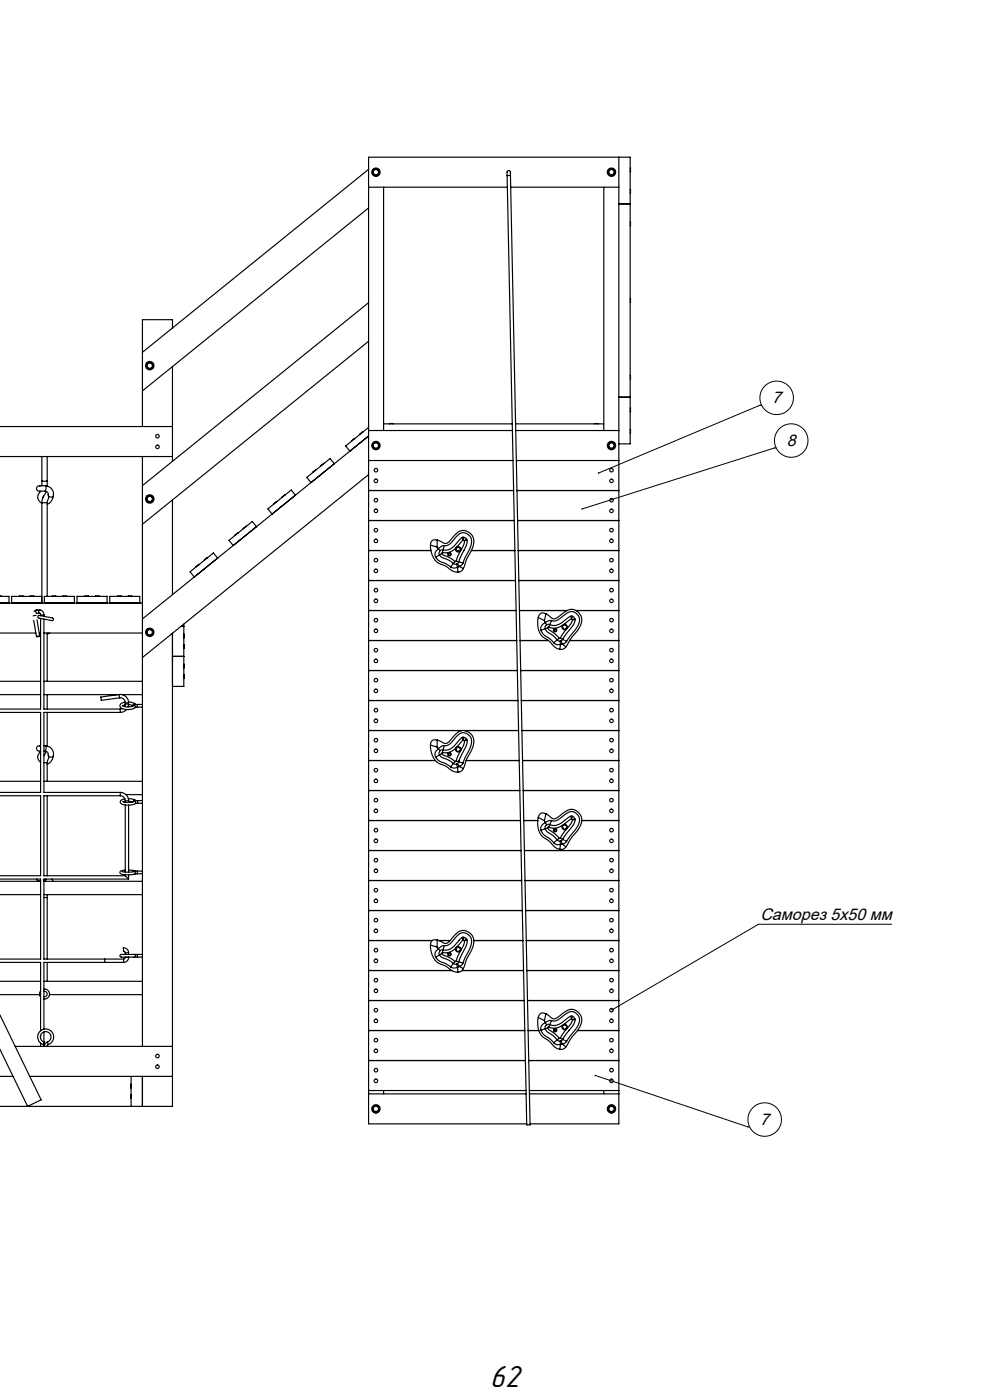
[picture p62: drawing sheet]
<svg xmlns="http://www.w3.org/2000/svg" width="297mm" height="420mm" viewBox="0 0 297 420" stroke-linecap="round" stroke-linejoin="round" font-family="sans-serif">
<defs><g id="words">
<text font-size="9.5" x="146.8" y="416.1">62</text>
<g font-size="5">
<text x="231.4" y="120.9">7</text>
<text x="235.8" y="133.7">8</text>
<text x="227.9" y="276.1">Саморез 5х50 мм</text>
<text x="227.8" y="337.4">7</text>
</g>
</g></defs>
<g fill="none" stroke="#000" stroke-width=".35">
<path d="M110.5 50.8l-67.8 54.9M110.5 56.2h41.6M111.9 51.2l.8-.4 .7 .4v.9l-.7 .4-.8-.4zM115 56.2v73M153 52.6a.95 .95 0 0 0-.8-1.4l-.2 .3v1.2M153 52.6l5.9 284.8-1 .1-5.9-284.8M153 52.6l-1 .1M153.1 56.2h32.4M181 56.2v73M182.5 51.2l.8-.4 .7 .4v.9l-.7 .4-.8-.4zM185.5 47.2v290h-26.6M188.9 50.4v1.1"/>
<path d="M188.9 56.8v1.1M110.5 62.4l-67.8 54.9M185.5 61.2h3.4M188.9 66.6v1.1M51.7 98.4v-2.5h-9v32.1M110.5 90.8l-67.8 54.9M188.9 89.6v1.1M44.1 109.3l.8-.5 .7 .5 .1 .8-.8 .5-.8-.5zM51.7 110v28.4M110.5 102.4l-67.8 54.9M185.5 119.2h3.4M188.9 112.6v1.1"/>
<path d="M-.1 128h51.8M0 137h51.7M12.5 137v8.7M14.1 137v8.8M42.7 137v176.9M97.1 139.1l-.8 .6M100.2 139.1l-1.3-1.5-7 5.6 1.3 1.6M106.3 131.6l-.9 .7M108.7 129.6l-.8 .7M110.5 128.2l-6.9 5.6 1.3 1.5 5.6-4.5-67.8 54.9M110.5 138.2h43.2M110.5 129.2h43.1"/>
<path d="M111.9 133.2l.8-.4 .7 .4v.9l-.7 .4-.8-.4zM115 127.2h38.5M116.7 127.2h1.1M154.5 127.2h26.5M154.6 129.2h30.9M154.7 138.2h30.8M178.2 127.2h1.1M182.5 133.2l.8-.4 .7 .4v.9l-.7 .4-.8-.4zM185.5 133.2h3.4v-86h-78.4v290h47.4M188.9 122.4v1.1M188.9 128.8v1.1M11.9 147.4l.1 .1"/>
<path d="M11.9 145.8h1.9M12 145.8a.88 .88 0 0 0-1 1 .88 .88 0 0 0 1.3 .5l1.2 .1M12 147.5h.1M12.1 147.4a2.13 2.13 0 0 0 .4 3.6M12.5 144.3h1.6M12.5 150.8h1.6M12.5 150.8v30.1M13.1 148.8l-.6 2M13.5 147.4a1.13 1.13 0 0 1 1 1.4M13.8 145.8l-.3 1.6M13.8 145.8h.3a2.44 2.44 0 0 1 1.9 3M13.9 147.4l-1 1.8"/>
<path d="M14 145.8h.1M14.1 145.8h.1M14.1 150.8v28.1M14.5 148.8v.7l-.4 1.3M14.5 148.8l.9 .3 .6-.3M16 148.8a2.99 2.99 0 0 1-1.9 2.5M44.1 149.3l.8-.5 .7 .5 .1 .8-.8 .5-.8-.5zM51.7 150v28.4M71.3 159.9l-.8 .7M73.8 157.9l-.8 .7M76.9 158l-1.3-1.6-7 5.7 1.3 1.6M82.9 150.5l-.8 .7"/>
<path d="M85.4 148.5l-.8 .7M88.5 148.6l-1.2-1.6-7 5.7 1.2 1.5M94.6 141.1l-.8 .6M110.5 147.2h43.4M110.5 156.2h43.6M110.5 142.4l-67.8 54.9M154.9 147.2h30.6M155.1 156.2h30.4M-.1 178.8l.4 .1M0 178.9h2.7v2M5.9 178.9h1M9.1 178.9h1"/>
<path d="M12.5 178.9h-9v2M15.7 178.9h1M18.9 178.9h1M25.5 178.9h1M28.7 178.9h1M35.3 178.9h1M38.5 178.9h1M59.6 169.4l-.8 .7M62.1 167.4l-.8 .6M65.2 167.4l-1.2-1.5-7 5.6 1.2 1.6M110.5 174.2h44M110.5 165.2h18.6"/>
<path d="M129 163.5a5.5 5.5 0 0 0 4.3 6.2l2.4 1.6 1.5 .4M129 163.5l2 .6M130.6 167.1l1.1 1.3 1.9 .7 1.4 1M131 164.1l.4 .5M131 162v2.1M131 162l.8 .3a2.38 2.38 0 0 0 2.3 .6l.4-.3a8.5 8.5 0 0 1 4.1-3.5 3.5 3.5 0 0 1 3 5.3l-.3 .7a18.8 18.8 0 0 0-2.4 5.5M131 162a1.42 1.42 0 0 0-1.5 .1 1.42 1.42 0 0 0-.5 1.4M131.4 164.6v.1M131.4 164.7a1.88 1.88 0 0 0-.8 2.4M131.4 164.7l.5 .5M131.7 166.5l-1.1 .6M131.7 166.5l.7 .7 2.2 .9 1.3 .9"/>
<path d="M131.9 165.2a1 1 0 0 0-.2 1.3M132.4 166l.5 .5 1.6 .7 1.9 1.2M132.4 166l-.7 .5M132.6 165.8l-.2 .2M132.8 165a4 4 0 0 0 4.3-2.3l.4-.5a1.35 1.35 0 0 1 1.9-.8 1.35 1.35 0 0 1 .4 2.1l-2.3 5M132.8 165l-.9 .2M132.8 165l-.2 .8M133.1 163.7l-.7 .2-1 .7M133.1 163.7a3.2 3.2 0 0 0 3.1-2 3.2 3.2 0 0 1 3.3-1.8 2.74 2.74 0 0 1 1.6 3.9l-2.3 5.1M133.1 163.7l-.3 1.3M135 170.1a2.03 2.03 0 0 0 2.1 .1M135.9 169l-.9 1.1"/>
<path d="M135.9 169l1 .2M136.4 168.4l-.5 .6M136.6 164.4l-1.6 1.2-1.3 .2h-1.1M136.7 168.3l.8 .2M136.7 168.3l-.3 .1M136.8 165.2h1M136.9 169.2l.2 1M136.9 164.1l-.3 .3M136.9 164.1a.8 .8 0 0 1 1.2 .6 .8 .8 0 0 1-.9 .9 .8 .8 0 0 1-.6-1.2M137 169.1l.6 .8M137 169.1l-.1 .1M137.1 170.2l.1 1.5"/>
<path d="M137.5 168.5l1.3 .4M137.5 168.5l-.5 .6M137.6 170l-.5 .2M137.6 169.9h.1M137.6 169.9l1.3 .7M138.5 161.2l.4 .8M138.8 168.9l-.6 .7-.6 .3M138.9 162l-2 2.1M138.9 162l.3 .2M138.9 170.6l-.7 .8-1 .3M139 161.2l-.1 .8M139 165.2h.1"/>
<path d="M139.2 162.2a6.1 6.1 0 0 1-1.4 3.5l-1.1 2.6M139.8 161.7l-.6 .5M140 162l-.8 .2M141.3 165.2h13M155.3 165.2h30.2M155.5 174.2h30M-.1 189.9h10.8M0 180.9h42.7M10.1 186.1l.8 4.9M10.8 184.6l-.9 .2M10.9 191l1-.2zM11.1 184l-.1 .1"/>
<path d="M11.1 183l-.9 .5M11.1 183l-.4 .4 .4 .6M11.1 184h.9M11.1 183h.9M11.1 185.9l.8 4.9M11.4 184.7l2.2 .3a3.3 3.3 0 0 1 2.4 .7v.3a5.2 5.2 0 0 1-3.3-.4l-1-.2a.4 .4 0 0 1-.4-.2 .4 .4 0 0 1 .1-.5zM11.8 189.9h.4M12 183a1.36 1.36 0 0 1 1.2 1.5M12 184l.2 .5M12 183l-.4 .4 .4 .6M12.2 184.5h1M12.2 184.5v.2"/>
<path d="M12.2 185.5v27.2M13.2 184.5v.4M13.2 185.7v27M13.2 189.9h29.5M13.3 180.9v-2h9v2M14.1 189.9v14.5M14.8 189.9l-.7 .4M23.1 180.9v-2h9v2M32.9 180.9v-2h9v2M44.1 189.3l.8-.5 .7 .5 .1 .8-.8 .5-.8-.5zM51.7 190v141.9h-51.8M51.7 196.9h3.4"/>
<path d="M54.2 187.9h.9M55.1 199.3v1M55.1 193.5v1M55.1 190.3v1M55.1 187.2v18.7h-3.4M110.5 192.2h44.4M110.5 183.2h44.2M155.7 183.2h14.3M155.9 192.2h8.5M161.3 185.2a5.5 5.5 0 0 0 3 6.9l2.1 2.1 1.4 .6M161.3 185.2l1.9 1M162.1 189.1l1 1.4 1.7 1.1 1.1 1.2"/>
<path d="M163.2 186.2l.2 .6M163.4 188.6l-1.3 .5M163.4 188.6l.6 .9 1.9 1.3 1.1 1.2M163.4 186.8h.1M163.4 186.8a1.88 1.88 0 0 0-1.3 2.3M163.4 186.8l.4 .6M163.6 184.1l-.4 2.1M163.6 184.1l.7 .4a2.38 2.38 0 0 0 2.1 1.1l.5-.2a8.5 8.5 0 0 1 4.7-2.6 3.5 3.5 0 0 1 1.9 5.8l-.4 .5a18.8 18.8 0 0 0-3.5 5M163.6 184.1a1.42 1.42 0 0 0-1.5-.1 1.42 1.42 0 0 0-.8 1.2M163.8 187.4a1 1 0 0 0-.4 1.2M164.2 188.4l.3 .5 1.5 1 1.6 1.6M164.2 188.4l-.8 .2"/>
<path d="M164.4 188.1l-.2 .3M164.8 187.4a4 4 0 0 0 4.6-1.4l.5-.4a1.35 1.35 0 0 1 2.1-.4 1.35 1.35 0 0 1-.1 2.1l-3.3 4.5M164.8 187.4h-1M164.8 187.4l-.4 .7M165.3 186.2h-.7l-1.2 .6M165.3 186.2a3.2 3.2 0 0 0 3.4-1.3 3.2 3.2 0 0 1 3.6-1.2 2.74 2.74 0 0 1 .8 4.2l-3.3 4.5M165.3 186.2l-.5 1.2M165.9 192.8a2.03 2.03 0 0 0 2.1 .5M167 192l-1.1 .8M167 192l.9 .3M167.6 191.5l-.6 .5M167.9 192.3l.1 1"/>
<path d="M167.9 191.4l.7 .4M167.9 191.4l-.3 .1M168 193.3l-.2 1.5M168 193.3h.1M168.1 192.3h-.2M168.1 192.3l.4 .9M168.5 193.2h.1M168.5 193.2l-.5 .1M168.5 193.2l1.1 .9M168.6 187.6l-1.8 .8h-1.3l-1.1-.3M168.6 191.8l1.2 .6M168.6 191.8l-.5 .5"/>
<path d="M169 187.4l-.4 .2M169 187.4a.8 .8 0 0 1 1 .7 .8 .8 0 0 1-1.1 .8 .8 .8 0 0 1-.3-1.3M169.6 194.1l-.8 .6-1 .1M169.8 192.4l-.6 .6-.7 .2M170.7 192.2h14.8M171.1 184.8l.2 .8M171.3 185.6l-2.3 1.8M171.3 185.6l.3 .3M171.6 184.9l-.3 .7M171.6 185.9a6.1 6.1 0 0 1-2.1 3.2l-1.6 2.3M172.3 185.6l-.7 .3M172.4 185.9h-.8"/>
<path d="M172.6 183.2h12.9M-.1 212.7h12.3M-.1 213.7h12.3M-.1 208.4h12.3M-.1 204.4h12.3M12.2 213.7v24M13.1 212.7h22.9M13.1 213.7h22.9M13.2 213.7v24M13.2 208.4h22.2M13.2 204.4h29.5M14.1 208.4v4.3"/>
<path d="M14.1 213.7v10.1M35.7 208.4a2.5 2.5 0 0 1 2.8 2.4M35.7 208.4l-5.5 .7 .1 .5v.5l5.5-.8M35.7 208.4l.1 .9M35.8 209.3a1.5 1.5 0 0 1 1.7 1.5M36 212.7v1M36.6 208.4h6.1M36.7 212.6l-.7 .1M36.7 211.7a3.6 3.6 0 0 0 3.2 0M37.5 211.5l-.7 .2M37.5 210.7h-.4a1 1 0 0 0-1.2 1 1 1 0 0 0 1.2 1l2 .1 1.4-.5M37.5 211.2l-.2 .8"/>
<path d="M37.5 211.2h1M37.5 210.8h1M37.5 210.8v.4M37.9 212.9l-.7 .5-1.2 .3M38.5 210.6l1.4 .2 .7 .5M38.5 211.4l1.4 .3M38.5 211.2l-.1 .9M38.5 210.8v.4M39.9 211.7l.6 .1v.5M40.6 211.4a.4 .4 0 0 0-.5-.2 .4 .4 0 0 0-.2 .5M41.2 212.1l-.7 .2M41.2 211.3l-1.3 .4"/>
<path d="M41.2 211.3v.8M41.2 211.3h1.5M41.2 212.1h1.5M55.1 202.5v1M110.5 201.2h44.5M110.5 219.2h28M110.5 210.2h44.7M139.1 219.2h16.3M156 201.2h29.5M156.2 210.2h29.3M156.4 219.2h29.1M-.1 238.7h12.3"/>
<path d="M-.1 237.7h12.3M-.1 234.4h12.3M11.9 225.4l.1 .1M12 223.8a.85 .85 0 0 0-1 .9 .85 .85 0 0 0 1.2 .7l-.1 .1a2.02 2.02 0 0 0 .1 3.2M12 225.5h.1M12.2 223.8h-.3M12.2 238.7v24M13.1 238.7h22.9M13.1 237.7h22.9M13.2 223.7l.6 .1M13.2 225.3l.3 .1M13.2 228.8h.9"/>
<path d="M13.2 238.7v24M13.2 234.4h29.5M13.5 225.4a1.13 1.13 0 0 1 1 1.4M13.8 223.8l-.3 1.6M13.8 223.8h.3a2.44 2.44 0 0 1 1.9 3M13.9 225.4l-.7 1.3M14 223.8h.1M14.1 223.8h.1M14.1 228.8v5.6M14.1 238.7v24M14.5 226.8v.7l-.4 1.3M14.5 226.8l.9 .3 .6-.3"/>
<path d="M16 226.8a2.99 2.99 0 0 1-1.9 2.5M36 238.7a1.5 1.5 0 0 1 1.5 1.5M36 237.7a2.5 2.5 0 0 1 2.5 2.5M36 237.7v1M37.4 239.7l-.5 .1a.83 .83 0 0 0-.9 .9 .83 .83 0 0 0 1.1 .7 5.3 5.3 0 0 0 3.5-.3M37.7 238.4h5M38.5 239.6l1.4 .2 .8 .4M110.5 228.2h20M110.5 237.2h45.3M129 223.5a5.5 5.5 0 0 0 4.3 6.2l2.4 1.6 1.5 .4M129 223.5l2 .6M130.6 227.1l1.1 1.3 1.9 .7 1.4 1"/>
<path d="M131 224.1l.4 .5M131 222v2.1M131 222l.8 .3a2.38 2.38 0 0 0 2.3 .6l.4-.3a8.5 8.5 0 0 1 4.1-3.5 3.5 3.5 0 0 1 3 5.3l-.3 .7a18.8 18.8 0 0 0-2.4 5.5M131 222a1.42 1.42 0 0 0-1.5 .1 1.42 1.42 0 0 0-.5 1.4M131.4 224.6v.1M131.4 224.7a1.88 1.88 0 0 0-.8 2.4M131.4 224.7l.5 .5M131.7 226.5l-1.1 .6M131.7 226.5l.7 .7 2.2 .9 1.3 .9M131.9 225.2a1 1 0 0 0-.2 1.3M132.4 226l.5 .5 1.6 .7 1.9 1.2M132.4 226l-.7 .5"/>
<path d="M132.6 225.8l-.2 .2M132.8 225a4 4 0 0 0 4.3-2.3l.4-.5a1.35 1.35 0 0 1 1.9-.8 1.35 1.35 0 0 1 .4 2.1l-2.3 5M132.8 225l-.9 .2M132.8 225l-.2 .8M133.1 223.7l-.3 1.3M133.1 223.7a3.2 3.2 0 0 0 3.1-2 3.2 3.2 0 0 1 3.3-1.8 2.74 2.74 0 0 1 1.6 3.9l-2.3 5.1M133.1 223.7l-.7 .2-1 .7M134.7 228.2h.1M135 230.1a2.03 2.03 0 0 0 2.1 .1M135.9 229l-.9 1.1M135.9 229l1 .2M136.4 228.4l-.5 .6"/>
<path d="M136.6 224.4l-1.6 1.2-1.3 .2h-1.1M136.7 228.3l.8 .2M136.7 228.3l-.3 .1M136.9 229.2l.2 1M136.9 224.1l-.3 .3M136.9 224.1a.8 .8 0 0 1 1.2 .6 .8 .8 0 0 1-.9 .9 .8 .8 0 0 1-.6-1.2M137 229.1l.6 .8M137 229.1l-.1 .1M137.1 230.2l.1 1.5M137.5 228.5l1.3 .4M137.5 228.5l-.5 .6M137.6 228.2h.1"/>
<path d="M137.6 230l-.5 .2M137.6 229.9h.1M137.6 229.9l1.3 .7M138.5 221.2l.4 .8M138.8 228.9l-.6 .7-.6 .3M138.9 222l-2 2.1M138.9 222l.3 .2M138.9 230.6l-.7 .8-1 .3M139 221.2l-.1 .8M139.2 222.2a6.1 6.1 0 0 1-1.4 3.5l-1.1 2.6M139.7 228.2h15.9M139.8 221.7l-.6 .5"/>
<path d="M140 222l-.8 .2M156.6 228.2h28.9M156.8 237.2h28.7M36.8 240.4l1.6 .3 1.7-.2M37.5 240.5l-.4 .1M37.5 240.2h1M37.5 240.2v.5M37.5 241.5v20.1M38.5 240.4l1.3 .2M38.5 240.2v.5M38.5 241.5v20.1M40.1 240.4a.4 .4 0 0 1 .5 .1 .4 .4 0 0 1 0 .6"/>
<path d="M40.7 240.2a.4 .4 0 0 0-.5-.1 .4 .4 0 0 0-.2 .4M41.3 241l-.7 .1M41.3 240.2l-1.2 .3M41.3 240.2v.8M41.3 240.2h1.4M41.3 241h1.4M110.5 255.2h45.7M110.5 246.2h45.5M157 246.2h4.2M157.2 255.2h28.3M161.3 245.2a5.5 5.5 0 0 0 3 6.9l2.1 2.1 1.4 .6M161.3 245.2l1.9 1"/>
<path d="M162.1 249.1l1 1.4 1.7 1.1 1.1 1.2M163.2 246.2l.2 .6M163.4 248.6l-1.3 .5M163.4 248.6l.6 .9 1.9 1.3 1.1 1.2M163.4 246.8h.1M163.4 246.8a1.88 1.88 0 0 0-1.3 2.3M163.4 246.8l.4 .6M163.6 244.1l-.4 2.1M163.6 244.1l.7 .4a2.38 2.38 0 0 0 2.1 1.1l.5-.2a8.5 8.5 0 0 1 4.7-2.6 3.5 3.5 0 0 1 1.9 5.8l-.4 .5a18.8 18.8 0 0 0-3.5 5M163.6 244.1a1.42 1.42 0 0 0-1.5-.1 1.42 1.42 0 0 0-.8 1.2M163.8 247.4a1 1 0 0 0-.4 1.2M164.2 248.4l.3 .5 1.5 1 1.6 1.6"/>
<path d="M164.2 248.4l-.8 .2M164.4 248.1l-.2 .3M164.8 247.4a4 4 0 0 0 4.6-1.4l.5-.4a1.35 1.35 0 0 1 2.1-.4 1.35 1.35 0 0 1-.1 2.1l-3.3 4.5M164.8 247.4h-1M164.8 247.4l-.4 .7M165.3 246.2h-.7l-1.2 .6M165.3 246.2a3.2 3.2 0 0 0 3.4-1.3 3.2 3.2 0 0 1 3.6-1.2 2.74 2.74 0 0 1 .8 4.2l-3.3 4.5M165.3 246.2l-.5 1.2M165.9 252.8a2.03 2.03 0 0 0 2.1 .5M167 252l-1.1 .8M167 252l.9 .3M167.6 251.5l-.6 .5"/>
<path d="M167.9 252.3l.1 1M167.9 251.4l.7 .4M167.9 251.4l-.3 .1M168 253.3l-.2 1.5M168 253.3h.1M168.1 252.3h-.2M168.1 252.3l.4 .9M168.5 253.2l1.1 .9M168.5 253.2l-.5 .1M168.6 247.6l-1.8 .8h-1.3l-1.1-.3M168.6 251.8l1.2 .6M168.6 251.8l-.5 .5"/>
<path d="M169 247.4l-.4 .2M169 247.4a.8 .8 0 0 1 1 .7 .8 .8 0 0 1-1.1 .8 .8 .8 0 0 1-.3-1.3M169.2 246.2h.1M169.6 254.1l-.8 .6-1 .1M169.8 252.4l-.6 .6-.7 .2M171.1 244.8l.2 .8M171.3 245.6l-2.3 1.8M171.3 245.6l.3 .3M171.6 244.9l-.3 .7M171.6 245.9a6.1 6.1 0 0 1-2.1 3.2l-1.6 2.3M172.3 245.6l-.7 .3M172.4 245.9h-.8"/>
<path d="M174.4 246.2h11.1M-.1 262.7h12.3M-.1 263.7h12.3M-.1 268.4h12.3M11 263.7a.96 .96 0 0 0 1.2 .7h-12.3M11.9 264.4h.1M12.2 263.7v24M13.1 262.7h24.4M13.1 263.7h25.4M13.2 264.3l.3 .1M13.2 269.3h.9M13.2 263.7v24"/>
<path d="M13.2 268.4h29.5M13.2 264.4h29.5M13.5 264.4h.2M13.8 263.7l-.3 .7M14.1 268.4v19.3M15.5 263.7l.4 .7M36.6 261.5l1.7 .2 1.8-.2M37.5 261l-.6 .1a.69 .69 0 0 0-1 .7 .69 .69 0 0 0 1 .6h2l1.5-.2M37.5 262.7l1 1M37.5 262.4v.3M38.5 261l2 .3M38.5 262.4v1.3"/>
<path d="M40.1 261.5a.4 .4 0 0 1 .5 .2 .4 .4 0 0 1-.2 .5M40.5 261.4l-.3-.1-.3 .2M41.2 262.1l-.8 .1M41.2 261.3l-1.1 .2M41.2 261.3v.8M41.2 261.3h1.5M41.2 262.1h1.5M110.5 264.2h45.8M110.5 273.2h46M157.3 264.2h28.2M157.5 273.2h28M-.1 287.7h12.3"/>
<path d="M0 298.4h11.9M0 294.4h12.2M0 288.7h12.2M12.2 297.3a1.5 1.5 0 0 0 0 1.8M12.2 288.7v20.5M13.1 288.7h23.9M13.1 287.7h23.9M13.2 297.4a.8 .8 0 0 1 .9 .8 .8 .8 0 0 1-.9 .8M13.2 296.7a1.5 1.5 0 0 1 1.6 1.5 1.5 1.5 0 0 1-1.6 1.5M13.2 288.7v20M13.2 294.4h29.5M14.1 288.7v5.7"/>
<path d="M14.8 298.4h27.9M31.4 287.7v1M37 287.7v1M37.5 287.2l-.5 .5M37.5 285.8v-.2a1.01 1.01 0 0 1-.5-1.3 1.5 1.5 0 0 1 1.5 1.5M37.5 285.8h1M37.5 287.2h1M37.5 285.8v.5M37.5 287.1v.1M38.5 287.2a1.5 1.5 0 0 1-1.5 1.5M38.5 285.8v.5M38.5 287.1v.1"/>
<path d="M40.2 286.3h-1.8a3.2 3.2 0 0 0-2.4 .3v.3a5 5 0 0 0 3.2 .2h1M40.2 286.3h1M40.2 287.1h1M40.2 286.3a.4 .4 0 0 1 .4 .4 .4 .4 0 0 1-.4 .4M41.2 286.3v.8M41.2 286.3h1.5M41.2 287.1h1.5M110.5 291.2h24.9M110.5 282.2h19M129 283.5a5.5 5.5 0 0 0 4.3 6.2l2.4 1.6 1.5 .4M129 283.5l2 .6M130.6 287.1l1.1 1.3 1.9 .7 1.4 1"/>
<path d="M131 284.1l.4 .5M131 282v2.1M131 282l.8 .3a2.38 2.38 0 0 0 2.3 .6l.4-.3a8.5 8.5 0 0 1 4.1-3.5 3.5 3.5 0 0 1 3 5.3l-.3 .7a18.8 18.8 0 0 0-2.4 5.5M131 282a1.42 1.42 0 0 0-1.5 .1 1.42 1.42 0 0 0-.5 1.4M131.4 284.6v.1M131.4 284.7a1.88 1.88 0 0 0-.8 2.4M131.4 284.7l.5 .5M131.5 282.2h3.4M131.7 286.5l-1.1 .6M131.7 286.5l.7 .7 2.2 .9 1.3 .9M131.9 285.2a1 1 0 0 0-.2 1.3M132.4 286l.5 .5 1.6 .7 1.9 1.2"/>
<path d="M132.4 286l-.7 .5M132.6 285.8l-.2 .2M132.8 285a4 4 0 0 0 4.3-2.3l.4-.5a1.35 1.35 0 0 1 1.9-.8 1.35 1.35 0 0 1 .4 2.1l-2.3 5M132.8 285l-.9 .2M132.8 285l-.2 .8M133.1 283.7l-.7 .2-1 .7M133.1 283.7a3.2 3.2 0 0 0 3.1-2 3.2 3.2 0 0 1 3.3-1.8 2.74 2.74 0 0 1 1.6 3.9l-2.3 5.1M133.1 283.7l-.3 1.3M135 290.1a2.03 2.03 0 0 0 2.1 .1M135.9 289l-.9 1.1M135.9 289l1 .2M136.4 288.4l-.5 .6"/>
<path d="M136.6 284.4l-1.6 1.2-1.3 .2h-1.1M136.7 288.3l.8 .2M136.7 288.3l-.3 .1M136.9 289.2l.2 1M136.9 284.1l-.3 .3M136.9 284.1a.8 .8 0 0 1 1.2 .6 .8 .8 0 0 1-.9 .9 .8 .8 0 0 1-.6-1.2M137 289.1l.6 .8M137 289.1l-.1 .1M137.1 290.2l.1 1.5M137.5 288.5l1.3 .4M137.5 288.5l-.5 .6M137.5 282.2h.1"/>
<path d="M137.6 290l-.5 .2M137.6 289.9h.1M137.6 289.9l1.3 .7M138.5 291.2h18.4M138.5 281.2l.4 .8M138.8 288.9l-.6 .7-.6 .3M138.9 282l-2 2.1M138.9 282l.3 .2M138.9 290.6l-.7 .8-1 .3M139 281.2l-.1 .8M139.2 282.2a6.1 6.1 0 0 1-1.4 3.5l-1.1 2.6M139.8 281.7l-.6 .5"/>
<path d="M140 282l-.8 .2M142 282.2h14.7M157.7 282.2h27.8M157.9 291.2h27.6M-.1 304.4l12.4 25.5-4 2-8.4-17.2M4.5 313.9h47.2M12.2 310.6v.9M12.2 312.9v1M13.2 309.6v3M13.2 313.2v.7M13.3 312.6l-.2 .8zM14.2 312.6l.3 .7"/>
<path d="M14.2 312.6a1.6 1.6 0 0 0 .7-2.5 1.6 1.6 0 0 0-2.6 .1 1.6 1.6 0 0 0 1 2.4M14.2 312.6l-.6 .4-.3 .9M14.5 313.3a2.4 2.4 0 0 0 1.1-3.7 2.4 2.4 0 0 0-3.9 .2 2.4 2.4 0 0 0 1.4 3.6M14.5 313.3l-.4 .6M110.5 318.2h47M110.5 300.2h46.6M110.5 309.2h46.8M158.1 300.2h27.4M158.3 309.2h3.2M158.5 318.2h27M161.3 305.2a5.5 5.5 0 0 0 3 6.9l2.1 2.1 1.4 .6M161.3 305.2l1.9 1"/>
<path d="M162.1 309.1l1 1.4 1.7 1.1 1.1 1.2M163.2 306.2l.2 .6M163.4 308.6l-1.3 .5M163.4 308.6l.6 .9 1.9 1.3 1.1 1.2M163.4 306.8h.1M163.4 306.8a1.88 1.88 0 0 0-1.3 2.3M163.4 306.8l.4 .6M163.6 304.1l-.4 2.1M163.6 304.1l.7 .4a2.38 2.38 0 0 0 2.1 1.1l.5-.2a8.5 8.5 0 0 1 4.7-2.6 3.5 3.5 0 0 1 1.9 5.8l-.4 .5a18.8 18.8 0 0 0-3.5 5M163.6 304.1a1.42 1.42 0 0 0-1.5-.1 1.42 1.42 0 0 0-.8 1.2M163.8 307.4a1 1 0 0 0-.4 1.2M164.2 308.4l.3 .5 1.5 1 1.6 1.6"/>
<path d="M164.2 308.4l-.8 .2M164.4 308.1l-.2 .3M164.8 307.4a4 4 0 0 0 4.6-1.4l.5-.4a1.35 1.35 0 0 1 2.1-.4 1.35 1.35 0 0 1-.1 2.1l-3.3 4.5M164.8 307.4h-1M164.8 307.4l-.4 .7M165.3 306.2l-.5 1.2M165.3 306.2a3.2 3.2 0 0 0 3.4-1.3 3.2 3.2 0 0 1 3.6-1.2 2.74 2.74 0 0 1 .8 4.2l-3.3 4.5M165.3 306.2h-.7l-1.2 .6M165.9 312.8a2.03 2.03 0 0 0 2.1 .5M166.1 309.2h.6M167 312l-1.1 .8M167 312l.9 .3"/>
<path d="M167.6 311.5l-.6 .5M167.9 312.3l.1 1M167.9 311.4l.7 .4M167.9 311.4l-.3 .1M168 313.3l-.2 1.5M168 313.3h.1M168.1 312.3h-.2M168.1 312.3l.4 .9M168.5 313.2h.1M168.5 313.2l-.5 .1M168.5 313.2l1.1 .9M168.6 307.6l-1.8 .8h-1.3l-1.1-.3"/>
<path d="M168.6 311.8l1.2 .6M168.6 311.8l-.5 .5M169 307.4l-.4 .2M169 307.4a.8 .8 0 0 1 1 .7 .8 .8 0 0 1-1.1 .8 .8 .8 0 0 1-.3-1.3M169.6 314.1l-.8 .6-1 .1M169.8 312.4l-.6 .6-.7 .2M170.5 309.2h.1M171.1 304.8l.2 .8M171.3 305.6l-2.3 1.8M171.3 305.6l.3 .3M171.6 304.9l-.3 .7M171.6 305.9a6.1 6.1 0 0 1-2.1 3.2l-1.6 2.3"/>
<path d="M172.3 305.6l-.7 .3M172.4 305.9h-.8M173.1 309.2h12.4M-.1 322.9h4M8.9 322.9h42.8M39.3 325.3v1M39.3 328.5v1M39.3 322.9v9M42.7 322.9v9M110.5 327.2h47.1M110.5 328.2h47.2M111.9 332.2l.8-.4 .7 .4v.9l-.7 .4-.8-.4z"/>
<path d="M115 327.2v1M158.6 327.2h26.9M158.7 328.2h26.8M181 327.2v1M182.5 332.2l.8-.4 .7 .4v.9l-.7 .4-.8-.4z"/>
<circle cx="112.7" cy="51.7" r="1.25"/>
<circle cx="112.7" cy="51.7" r="1"/>
<circle cx="183.3" cy="51.7" r="1.25"/>
<circle cx="183.3" cy="51.7" r="1"/>
<circle cx="44.9" cy="109.7" r="1.25"/>
<circle cx="44.9" cy="109.7" r="1"/>
<circle cx="47.2" cy="130.9" r=".53"/>
<circle cx="47.2" cy="134.1" r=".53"/>
<circle cx="112.7" cy="133.7" r="1.25"/>
<circle cx="112.7" cy="133.7" r="1"/>
<circle cx="183.3" cy="133.7" r="1"/>
<circle cx="183.3" cy="133.7" r="1.25"/>
<circle cx="44.9" cy="149.7" r="1.25"/>
<circle cx="44.9" cy="149.7" r="1"/>
<circle cx="112.7" cy="144.3" r=".53"/>
<circle cx="112.7" cy="141.1" r=".53"/>
<circle cx="112.7" cy="153.3" r=".53"/>
<circle cx="112.7" cy="159.1" r=".53"/>
<circle cx="112.7" cy="150.1" r=".53"/>
<circle cx="183.3" cy="153.3" r=".53"/>
<circle cx="183.3" cy="159.1" r=".53"/>
<circle cx="183.3" cy="141.1" r=".53"/>
<circle cx="183.3" cy="150.1" r=".53"/>
<circle cx="183.3" cy="144.3" r=".53"/>
<circle cx="112.7" cy="171.3" r=".53"/>
<circle cx="112.7" cy="168.1" r=".53"/>
<circle cx="112.7" cy="162.3" r=".53"/>
<circle cx="112.7" cy="177.1" r=".53"/>
<circle cx="134.7" cy="166.3" r=".3"/>
<circle cx="134.7" cy="166.3" r=".5"/>
<circle cx="137.3" cy="164.8" r=".6"/>
<circle cx="183.3" cy="162.3" r=".53"/>
<circle cx="183.3" cy="171.3" r=".53"/>
<circle cx="183.3" cy="177.1" r=".53"/>
<circle cx="183.3" cy="168.1" r=".53"/>
<circle cx="44.9" cy="189.7" r="1.25"/>
<circle cx="44.9" cy="189.7" r="1"/>
<circle cx="112.7" cy="189.3" r=".53"/>
<circle cx="112.7" cy="180.3" r=".53"/>
<circle cx="112.7" cy="195.1" r=".53"/>
<circle cx="112.7" cy="198.3" r=".53"/>
<circle cx="112.7" cy="186.1" r=".53"/>
<circle cx="166.4" cy="189" r=".5"/>
<circle cx="166.4" cy="189" r=".3"/>
<circle cx="169.2" cy="188.1" r=".6"/>
<circle cx="183.3" cy="180.3" r=".53"/>
<circle cx="183.3" cy="195.1" r=".53"/>
<circle cx="183.3" cy="186.1" r=".53"/>
<circle cx="183.3" cy="198.3" r=".53"/>
<circle cx="183.3" cy="189.3" r=".53"/>
<circle cx="112.7" cy="207.3" r=".53"/>
<circle cx="112.7" cy="213.1" r=".53"/>
<circle cx="112.7" cy="204.1" r=".53"/>
<circle cx="112.7" cy="216.3" r=".53"/>
<circle cx="183.3" cy="213.1" r=".53"/>
<circle cx="183.3" cy="216.3" r=".53"/>
<circle cx="183.3" cy="207.3" r=".53"/>
<circle cx="183.3" cy="204.1" r=".53"/>
<circle cx="112.7" cy="225.3" r=".53"/>
<circle cx="112.7" cy="222.1" r=".53"/>
<circle cx="112.7" cy="234.3" r=".53"/>
<circle cx="112.7" cy="231.1" r=".53"/>
<circle cx="134.7" cy="226.3" r=".3"/>
<circle cx="134.7" cy="226.3" r=".5"/>
<circle cx="137.3" cy="224.8" r=".6"/>
<circle cx="183.3" cy="231.1" r=".53"/>
<circle cx="183.3" cy="225.3" r=".53"/>
<circle cx="183.3" cy="222.1" r=".53"/>
<circle cx="183.3" cy="234.3" r=".53"/>
<circle cx="112.7" cy="258.1" r=".53"/>
<circle cx="112.7" cy="243.3" r=".53"/>
<circle cx="112.7" cy="252.3" r=".53"/>
<circle cx="112.7" cy="249.1" r=".53"/>
<circle cx="112.7" cy="240.1" r=".53"/>
<circle cx="166.4" cy="249" r=".5"/>
<circle cx="166.4" cy="249" r=".3"/>
<circle cx="169.2" cy="248.1" r=".6"/>
<circle cx="183.3" cy="258.1" r=".53"/>
<circle cx="183.3" cy="249.1" r=".53"/>
<circle cx="183.3" cy="243.3" r=".53"/>
<circle cx="183.3" cy="240.1" r=".53"/>
<circle cx="183.3" cy="252.3" r=".53"/>
<circle cx="112.7" cy="279.3" r=".53"/>
<circle cx="112.7" cy="267.1" r=".53"/>
<circle cx="112.7" cy="276.1" r=".53"/>
<circle cx="112.7" cy="261.3" r=".53"/>
<circle cx="112.7" cy="270.3" r=".53"/>
<circle cx="183.3" cy="267.1" r=".53"/>
<circle cx="183.3" cy="279.3" r=".53"/>
<circle cx="183.3" cy="270.3" r=".53"/>
<circle cx="183.3" cy="276.1" r=".53"/>
<circle cx="183.3" cy="261.3" r=".53"/>
<circle cx="112.7" cy="288.3" r=".53"/>
<circle cx="112.7" cy="297.3" r=".53"/>
<circle cx="112.7" cy="285.1" r=".53"/>
<circle cx="112.7" cy="294.1" r=".53"/>
<circle cx="134.7" cy="286.3" r=".3"/>
<circle cx="134.7" cy="286.3" r=".5"/>
<circle cx="137.3" cy="284.8" r=".6"/>
<circle cx="183.3" cy="285.1" r=".53"/>
<circle cx="183.3" cy="297.3" r=".53"/>
<circle cx="183.3" cy="294.1" r=".53"/>
<circle cx="183.3" cy="288.3" r=".53"/>
<circle cx="47.2" cy="316.8" r=".53"/>
<circle cx="112.7" cy="315.3" r=".53"/>
<circle cx="112.7" cy="303.1" r=".53"/>
<circle cx="112.7" cy="312.1" r=".53"/>
<circle cx="112.7" cy="306.3" r=".53"/>
<circle cx="166.4" cy="309" r=".5"/>
<circle cx="166.4" cy="309" r=".3"/>
<circle cx="169.2" cy="308.1" r=".6"/>
<circle cx="183.3" cy="315.3" r=".53"/>
<circle cx="183.3" cy="312.1" r=".53"/>
<circle cx="183.3" cy="306.3" r=".53"/>
<circle cx="183.3" cy="303.1" r=".53"/>
<circle cx="47.2" cy="320" r=".53"/>
<circle cx="112.7" cy="324.3" r=".53"/>
<circle cx="112.7" cy="321.1" r=".53"/>
<circle cx="112.7" cy="332.7" r="1.25"/>
<circle cx="112.7" cy="332.7" r="1"/>
<circle cx="183.3" cy="332.7" r="1"/>
<circle cx="183.3" cy="332.7" r="1.25"/>
<circle cx="183.3" cy="324.3" r=".53"/>
<circle cx="183.3" cy="321.1" r=".53"/>
</g>
<g fill="none" stroke="#000" stroke-width=".3">
<path d="M228.3 121.6h-.5l-48.5 20.3M232.6 134.4h-.5l-57.6 18.3M267.3 277.3h-40l-43.9 25.7M178.4 322.6l45.8 15.5h.5"/>
<circle cx="232.8" cy="119.4" r="5"/>
<circle cx="237.1" cy="132.2" r="5"/>
<circle cx="229.2" cy="335.9" r="5"/>
</g>
<path d="M174.3 152.6v.3l.3-.1v-.3zM178.2 322.5l.1 .3h.3l-.1-.3zM183.3 302.8v.3h.3v-.3zM179.2 141.8v.3h.3v-.3z" fill="#000"/>
<use href="#words"/>
</svg>
